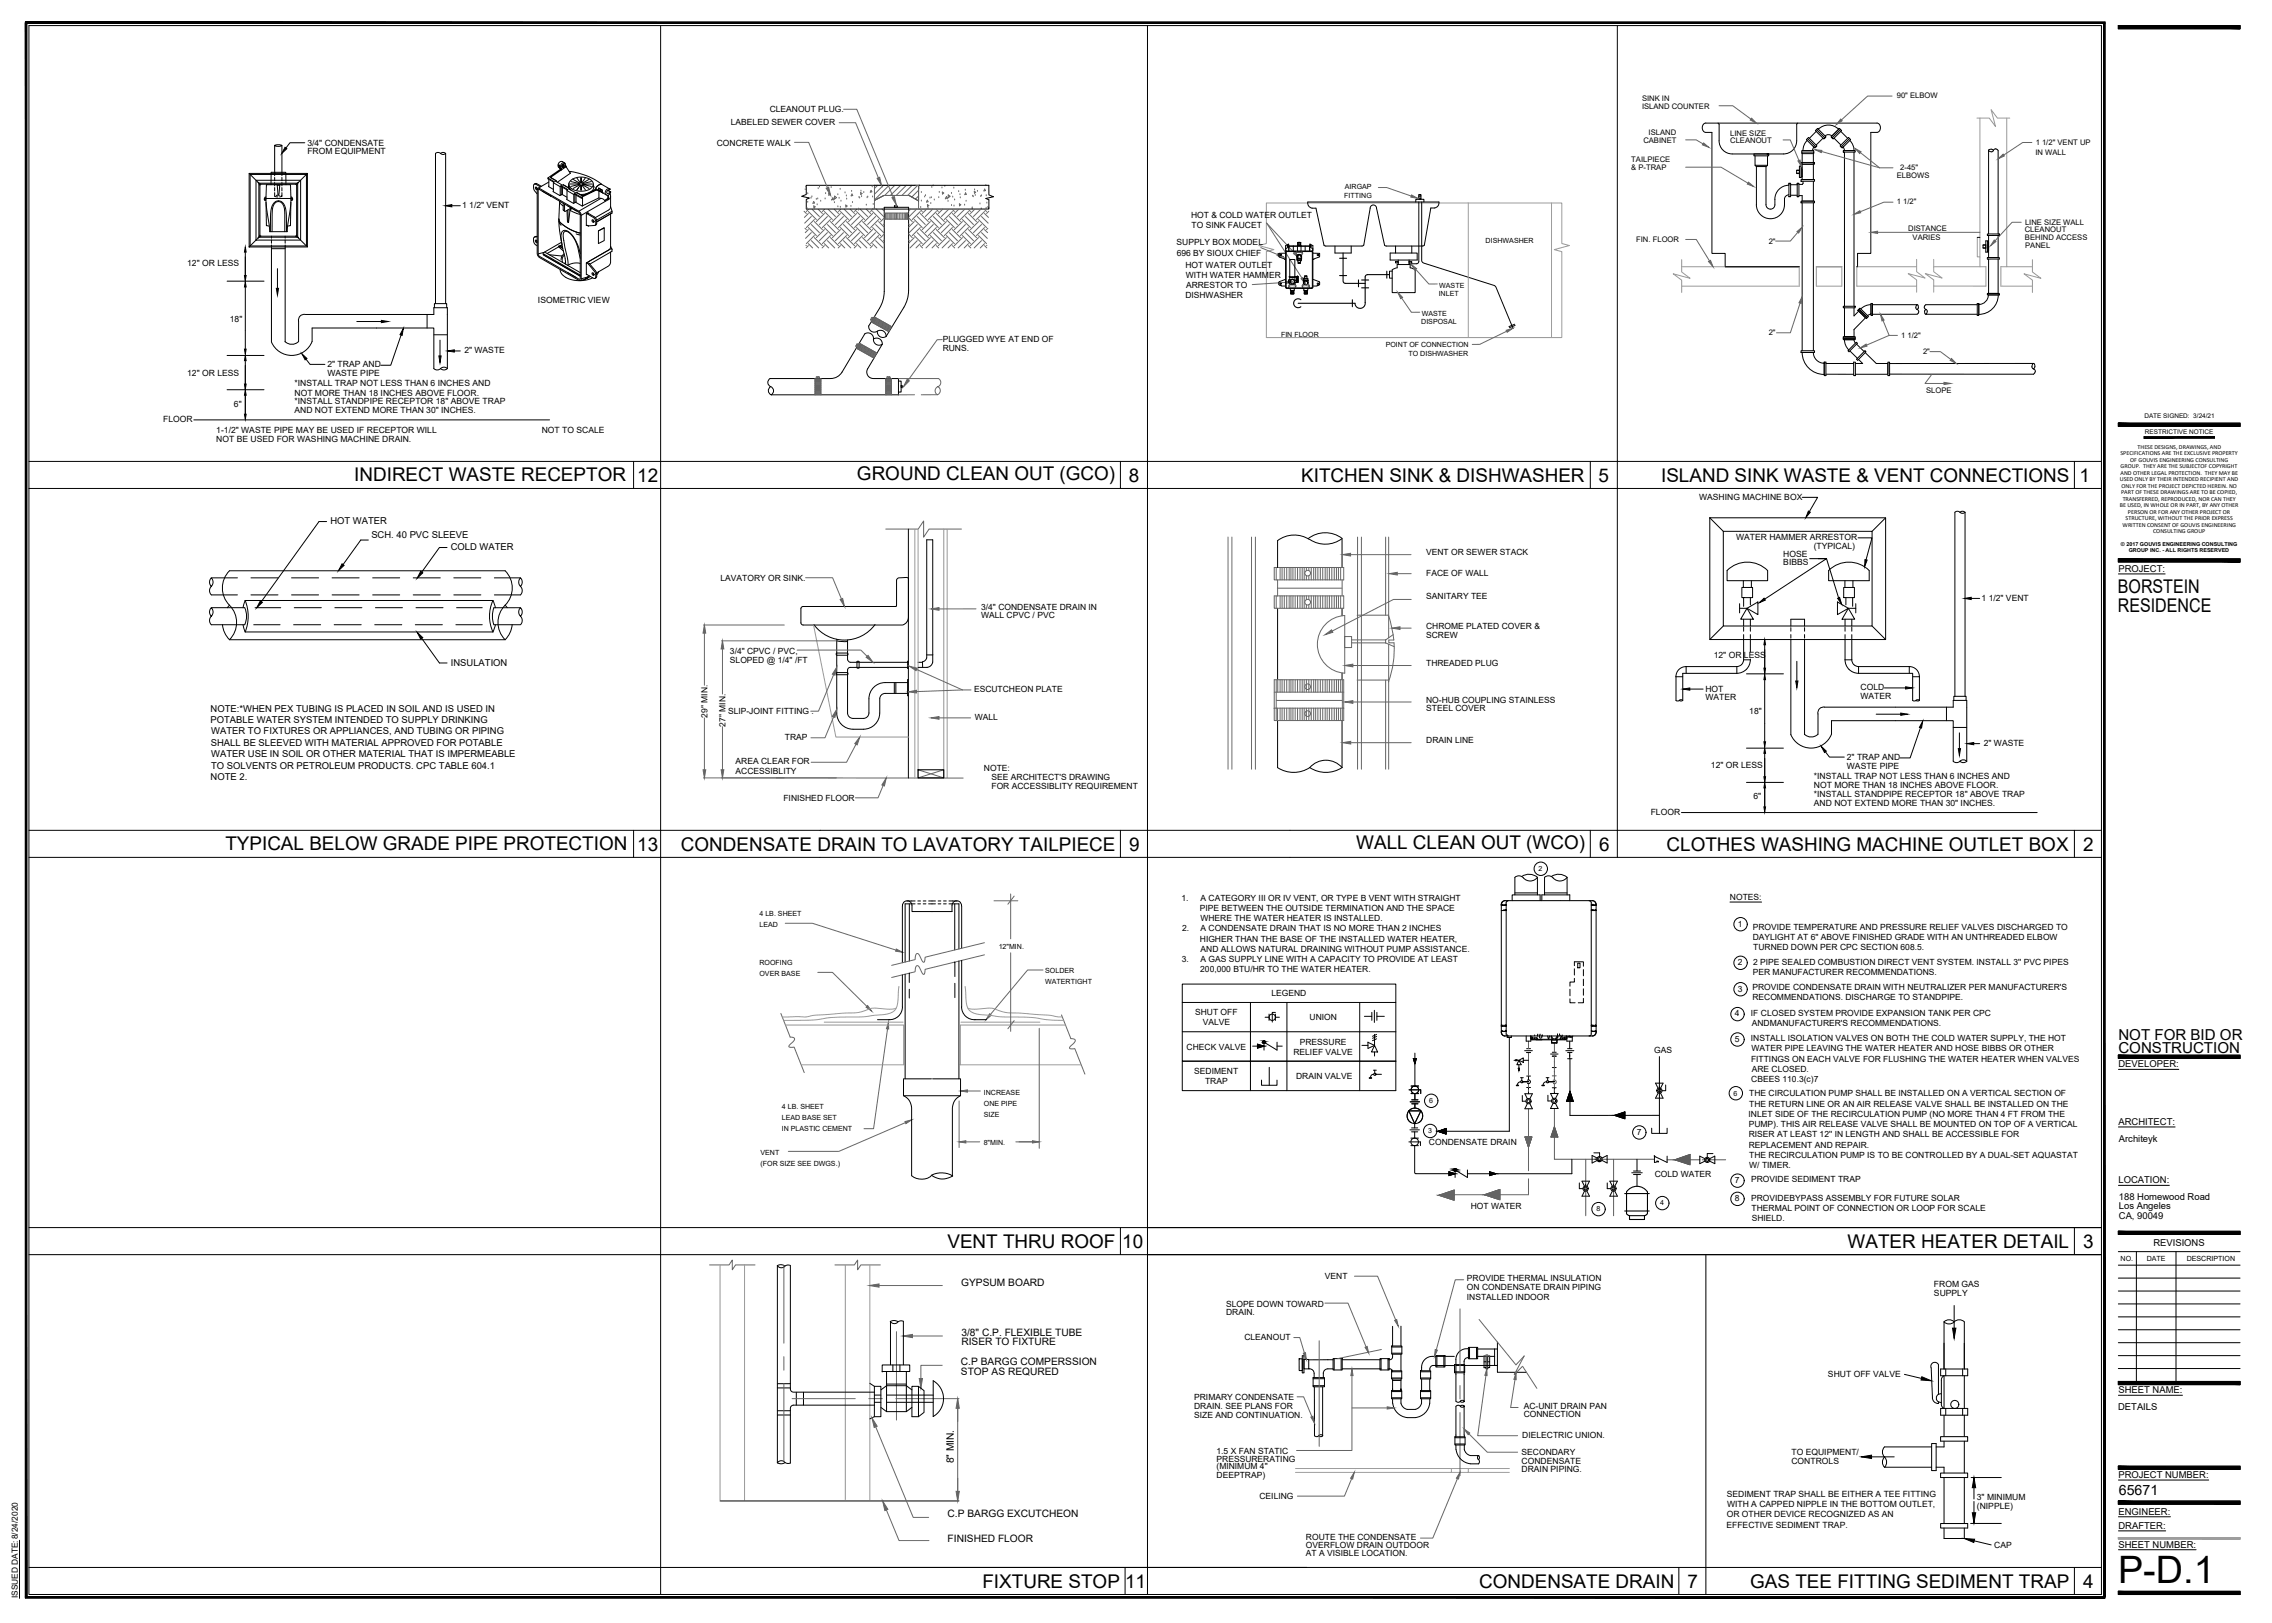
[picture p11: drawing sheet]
<svg xmlns="http://www.w3.org/2000/svg" width="1067mm" height="762mm" viewBox="0 0 1067 762" stroke-linecap="round" stroke-linejoin="round" font-family="sans-serif">
<defs><g id="words">
<text font-size="17.7" x="995" y="743">P-D.1</text>
<g font-size="8.9">
<text x="166" y="226">INDIRECT WASTE RECEPTOR</text>
<text x="299" y="226">12</text>
<text x="402" y="225">GROUND CLEAN OUT (GCO)</text>
<text x="530" y="226">8</text>
<text x="611" y="226">KITCHEN SINK &amp; DISHWASHER</text>
<text x="751" y="226">5</text>
<text x="780" y="226">ISLAND SINK WASTE &amp; VENT CONNECTIONS</text>
<text x="976" y="226">1</text>
<text x="994" y="278">BORSTEIN</text>
<text x="994" y="287">RESIDENCE</text>
<text x="106" y="399">TYPICAL BELOW GRADE PIPE PROTECTION</text>
<text x="299" y="399">13</text>
<text x="320" y="399">CONDENSATE DRAIN TO LAVATORY TAILPIECE</text>
<text x="530" y="399">9</text>
<text x="637" y="398">WALL CLEAN OUT (WCO)</text>
<text x="751" y="399">6</text>
<text x="783" y="399">CLOTHES WASHING MACHINE OUTLET BOX</text>
<text x="978" y="399">2</text>
<text x="445" y="586">VENT THRU ROOF</text>
<text x="527" y="586">10</text>
<text x="868" y="586">WATER HEATER DETAIL</text>
<text x="978" y="586">3</text>
<text x="461" y="745">FIXTURE STOP</text>
<text x="528" y="745">11</text>
<text x="695" y="745">CONDENSATE DRAIN</text>
<text x="792" y="745">7</text>
<text x="822" y="745">GAS TEE FITTING SEDIMENT TRAP</text>
<text x="978" y="745">4</text>
</g>
<g font-size="7.1">
<text x="995" y="488">NOT FOR BID OR</text>
<text x="995" y="494">CONSTRUCTION</text>
</g>
<text font-size="6.7" x="995" y="702">65671</text>
<g font-size="4.8">
<text x="451" y="604">GYPSUM BOARD</text>
<text x="451" y="627">3/8&quot; C.P. FLEXIBLE TUBE</text>
<text x="451" y="632">RISER TO FIXTURE</text>
<text x="451" y="641">C.P BARGG COMPERSSION</text>
<text x="451" y="646">STOP AS REQURED</text>
<text x="448" y="687" transform="rotate(-90 448 687)">8&quot; MIN.</text>
<text x="445" y="712">C.P BARGG EXCUTCHEON</text>
<text x="445" y="724">FINISHED FLOOR</text>
</g>
<g font-size="4.4">
<text x="155" y="246">HOT WATER</text>
<text x="174" y="253">SCH. 40 PVC SLEEVE</text>
<text x="212" y="258">COLD WATER</text>
<text x="995" y="269">PROJECT:</text>
<text x="212" y="313">INSULATION</text>
<text x="99" y="334">NOTE:*WHEN PEX TUBING IS PLACED IN SOIL AND IS USED IN</text>
<text x="99" y="339">POTABLE WATER SYSTEM INTENDED TO SUPPLY DRINKING</text>
<text x="99" y="345">WATER TO FIXTURES OR APPLIANCES, AND TUBING OR PIPING</text>
<text x="99" y="350">SHALL BE SLEEVED WITH MATERIAL APPROVED FOR POTABLE</text>
<text x="99" y="356">WATER USE IN SOIL OR OTHER MATERIAL THAT IS IMPERMEABLE</text>
<text x="99" y="361">TO SOLVENTS OR PETROLEUM PRODUCTS. CPC TABLE 604.1</text>
<text x="99" y="366">NOTE 2.</text>
<text x="995" y="501">DEVELOPER:</text>
<text x="995" y="528">ARCHITECT:</text>
<text x="995" y="536">Architeyk</text>
<text x="995" y="556">LOCATION:</text>
<text x="995" y="563">188 Homewood Road</text>
<text x="995" y="568">Los Angeles</text>
<text x="995" y="572">CA, 90049</text>
<text x="1011" y="585">REVISIONS</text>
<text x="995" y="654">SHEET NAME:</text>
<text x="995" y="662">DETAILS</text>
<text x="995" y="694">PROJECT NUMBER:</text>
<text x="995" y="711">ENGINEER:</text>
<text x="995" y="718">DRAFTER:</text>
<text x="995" y="727">SHEET NUMBER:</text>
</g>
<g font-size="4">
<text x="361" y="53">CLEANOUT PLUG.</text>
<text x="343" y="59">LABELED SEWER COVER</text>
<text x="144" y="68">3/4&quot; CONDENSATE</text>
<text x="337" y="68">CONCRETE WALK</text>
<text x="144" y="72">FROM EQUIPMENT</text>
<text x="217" y="98">1 1/2&quot; VENT</text>
<text x="559" y="102">HOT &amp; COLD WATER OUTLET</text>
<text x="559" y="107">TO SINK FAUCET</text>
<text x="552" y="115">SUPPLY BOX MODEL</text>
<text x="88" y="125">12&quot; OR LESS</text>
<text x="553" y="120">696 BY SIOUX CHIEF</text>
<text x="557" y="126">HOT WATER OUTLET</text>
<text x="557" y="130">WITH WATER HAMMER</text>
<text x="557" y="135">ARRESTOR TO</text>
<text x="253" y="142">ISOMETRIC VIEW</text>
<text x="557" y="140">DISHWASHER</text>
<text x="108" y="151">18&quot;</text>
<text x="443" y="161">PLUGGED WYE AT END OF</text>
<text x="218" y="166">2&quot; WASTE</text>
<text x="443" y="165">RUNS.</text>
<text x="154" y="173">2&quot; TRAP AND</text>
<text x="88" y="176">12&quot; OR LESS</text>
<text x="154" y="177">WASTE PIPE</text>
<text x="138" y="181">*INSTALL TRAP NOT LESS THAN 6 INCHES AND</text>
<text x="138" y="186">NOT MORE THAN 18 INCHES ABOVE FLOOR.</text>
<text x="110" y="191">6&quot;</text>
<text x="138" y="190">*INSTALL STANDPIPE RECEPTOR 18&quot; ABOVE TRAP</text>
<text x="138" y="194">AND NOT EXTEND MORE THAN 30&quot; INCHES.</text>
<text x="77" y="198">FLOOR</text>
<text x="102" y="203">1-1/2&quot; WASTE PIPE MAY BE USED IF RECEPTOR WILL</text>
<text x="254" y="203">NOT TO SCALE</text>
<text x="102" y="208">NOT BE USED FOR WASHING MACHINE DRAIN.</text>
<text x="798" y="235">WASHING MACHINE BOX</text>
<text x="815" y="254">WATER HAMMER ARRESTOR</text>
<text x="852" y="258">(TYPICAL)</text>
<text x="670" y="260">VENT OR SEWER STACK</text>
<text x="837" y="261">HOSE</text>
<text x="837" y="265">BIBBS</text>
<text x="338" y="273">LAVATORY OR SINK.</text>
<text x="670" y="270">FACE OF WALL</text>
<text x="670" y="281">SANITARY TEE</text>
<text x="930" y="282">1 1/2&quot; VENT</text>
<text x="461" y="286">3/4&quot; CONDENSATE DRAIN IN</text>
<text x="461" y="290">WALL CPVC / PVC</text>
<text x="670" y="295">CHROME PLATED COVER &amp;</text>
<text x="670" y="300">SCREW</text>
<text x="343" y="307">3/4&quot; CPVC / PVC,</text>
<text x="343" y="311">SLOPED @ 1/4&quot; /FT</text>
<text x="805" y="309">12&quot; OR LESS</text>
<text x="670" y="313">THREADED PLUG</text>
<text x="457" y="325">ESCUTCHEON PLATE</text>
<text x="670" y="330">NO-HUB COUPLING STAINLESS</text>
<text x="801" y="325">HOT</text>
<text x="801" y="329">WATER</text>
<text x="874" y="324">COLD</text>
<text x="874" y="328">WATER</text>
<text x="342" y="335">SLIP-JOINT FITTING .</text>
<text x="670" y="334">STEEL COVER</text>
<text x="821" y="335">18&quot;</text>
<text x="332" y="337" transform="rotate(-90 332 337)">29&quot; MIN.</text>
<text x="341" y="341" transform="rotate(-90 341 341)">27&quot; MIN.</text>
<text x="458" y="338">WALL</text>
<text x="369" y="347">TRAP</text>
<text x="670" y="349">DRAIN LINE</text>
<text x="931" y="350">2&quot; WASTE</text>
<text x="345" y="359">AREA CLEAR FOR</text>
<text x="867" y="357">2&quot; TRAP AND</text>
<text x="345" y="363">ACCESSIBLITY</text>
<text x="462" y="362">NOTE:</text>
<text x="803" y="361">12&quot; OR LESS</text>
<text x="852" y="366">*INSTALL TRAP NOT LESS THAN 6 INCHES AND</text>
<text x="867" y="361">WASTE PIPE</text>
<text x="466" y="366">SEE ARCHITECT'S DRAWING</text>
<text x="466" y="370">FOR ACCESSIBLITY REQUIREMENT</text>
<text x="852" y="370">NOT MORE THAN 18 INCHES ABOVE FLOOR.</text>
<text x="368" y="376">FINISHED FLOOR</text>
<text x="823" y="375">6&quot;</text>
<text x="852" y="374">*INSTALL STANDPIPE RECEPTOR 18&quot; ABOVE TRAP</text>
<text x="775" y="382">FLOOR</text>
<text x="852" y="378">AND NOT EXTEND MORE THAN 30&quot; INCHES.</text>
<text x="555" y="423">1.</text>
<text x="564" y="423">A CATEGORY III OR IV VENT, OR TYPE B VENT WITH STRAIGHT</text>
<text x="812" y="423">NOTES:</text>
<text x="563" y="428">PIPE BETWEEN THE OUTSIDE TERMINATION AND THE SPACE</text>
<text x="555" y="437">2.</text>
<text x="564" y="432">WHERE THE WATER HEATER IS INSTALLED.</text>
<text x="564" y="437">A CONDENSATE DRAIN THAT IS NO MORE THAN 2 INCHES</text>
<text x="816" y="435">1</text>
<text x="823" y="437">PROVIDE TEMPERATURE AND PRESSURE RELIEF VALVES DISCHARGED TO</text>
<text x="563" y="442">HIGHER THAN THE BASE OF THE INSTALLED WATER HEATER,</text>
<text x="823" y="441">DAYLIGHT AT 6&quot; ABOVE FINISHED GRADE WITH AN UNTHREADED ELBOW</text>
<text x="564" y="447">AND ALLOWS NATURAL DRAINING WITHOUT PUMP ASSISTANCE.</text>
<text x="823" y="446">TURNED DOWN PER CPC SECTION 608.5.</text>
<text x="555" y="452">3.</text>
<text x="564" y="452">A GAS SUPPLY LINE WITH A CAPACITY TO PROVIDE AT LEAST</text>
<text x="816" y="453">2</text>
<text x="823" y="453">2 PIPE SEALED COMBUSTION DIRECT VENT SYSTEM. INSTALL 3'' PVC PIPES</text>
<text x="564" y="456">200,000 BTU/HR TO THE WATER HEATER.</text>
<text x="823" y="458">PER MANUFACTURER RECOMMENDATIONS.</text>
<text x="597" y="468">LEGEND</text>
<text x="816" y="466">3</text>
<text x="823" y="465">PROVIDE CONDENSATE DRAIN WITH NEUTRALIZER PER MANUFACTURER'S</text>
<text x="823" y="470">RECOMMENDATIONS. DISCHARGE TO STANDPIPE.</text>
<text x="561" y="477">SHUT OFF</text>
<text x="615" y="479">UNION</text>
<text x="815" y="477">4</text>
<text x="822" y="477">IF CLOSED SYSTEM PROVIDE EXPANSION TANK PER CPC</text>
<text x="565" y="481">VALVE</text>
<text x="823" y="482">ANDMANUFACTURER'S RECOMMENDATIONS.</text>
<text x="610" y="490">PRESSURE</text>
<text x="815" y="489">5</text>
<text x="822" y="489">INSTALL ISOLATION VALVES ON BOTH THE COLD WATER SUPPLY, THE HOT</text>
<text x="557" y="493">CHECK VALVE</text>
<text x="607" y="495">RELIEF VALVE</text>
<text x="777" y="494">GAS</text>
<text x="822" y="494">WATER PIPE LEAVING THE WATER HEATER AND HOSE BIBBS OR OTHER</text>
<text x="822" y="498">FITTINGS ON EACH VALVE FOR FLUSHING THE WATER HEATER WHEN VALVES</text>
<text x="823" y="503">ARE CLOSED.</text>
<text x="561" y="504">SEDIMENT</text>
<text x="566" y="509">TRAP</text>
<text x="609" y="507">DRAIN VALVE</text>
<text x="822" y="508">CBEES 110.3(c)7</text>
<text x="821" y="515">THE CIRCULATION PUMP SHALL BE INSTALLED ON A VERTICAL SECTION OF</text>
<text x="821" y="520">THE RETURN LINE OR AN AIR RELEASE VALVE SHALL BE INSTALLED ON THE</text>
<text x="821" y="524">INLET SIDE OF THE RECIRCULATION PUMP (NO MORE THAN 4 FT FROM THE</text>
<text x="769" y="533">7</text>
<text x="821" y="529">PUMP). THIS AIR RELEASE VALVE SHALL BE MOUNTED ON TOP OF A VERTICAL</text>
<text x="671" y="538">CONDENSATE DRAIN</text>
<text x="821" y="534">RISER AT LEAST 12'' IN LENGTH AND SHALL BE ACCESSIBLE FOR</text>
<text x="821" y="539">REPLACEMENT AND REPAIR.</text>
<text x="821" y="544">THE RECIRCULATION PUMP IS TO BE CONTROLLED BY A DUAL-SET AQUASTAT</text>
<text x="821" y="548">W/ TIMER.</text>
<text x="777" y="553">COLD WATER</text>
<text x="815" y="555">7</text>
<text x="822" y="555">PROVIDE SEDIMENT TRAP</text>
<text x="815" y="564">8</text>
<text x="822" y="564">PROVIDEBYPASS ASSEMBLY FOR FUTURE SOLAR</text>
<text x="691" y="568">HOT WATER</text>
<text x="822" y="568">THERMAL POINT OF CONNECTION OR LOOP FOR SCALE</text>
<text x="823" y="573">SHIELD.</text>
<text x="622" y="601">VENT</text>
<text x="689" y="602">PROVIDE THERMAL INSULATION</text>
<text x="689" y="606">ON CONDENSATE DRAIN PIPING</text>
<text x="908" y="604">FROM GAS</text>
<text x="689" y="610">INSTALLED INDOOR</text>
<text x="908" y="608">SUPPLY</text>
<text x="576" y="614">SLOPE DOWN TOWARD</text>
<text x="576" y="617">DRAIN.</text>
<text x="584" y="629">CLEANOUT</text>
<text x="858" y="647">SHUT OFF VALVE</text>
<text x="561" y="657">PRIMARY CONDENSATE</text>
<text x="561" y="661">DRAIN. SEE PLANS FOR</text>
<text x="561" y="666">SIZE AND CONTINUATION.</text>
<text x="715" y="661">AC-UNIT DRAIN PAN</text>
<text x="715" y="665">CONNECTION</text>
<text x="715" y="675">DIELECTRIC UNION.</text>
<text x="571" y="682">1.5 X FAN STATIC</text>
<text x="714" y="683">SECONDARY</text>
<text x="841" y="683">TO EQUIPMENT/</text>
<text x="571" y="686">PRESSURERATING</text>
<text x="571" y="690">(MINIMUM 4&quot;</text>
<text x="714" y="687">CONDENSATE</text>
<text x="841" y="687">CONTROLS</text>
<text x="571" y="694">DEEPTRAP)</text>
<text x="714" y="691">DRAIN PIPING.</text>
<text x="591" y="704">CEILING</text>
<text x="811" y="703">SEDIMENT TRAP SHALL BE EITHER A TEE FITTING</text>
<text x="811" y="708">WITH A CAPPED NIPPLE IN THE BOTTOM OUTLET,</text>
<text x="928" y="704">3&quot; MINIMUM</text>
<text x="811" y="712">OR OTHER DEVICE RECOGNIZED AS AN</text>
<text x="928" y="709">(NIPPLE)</text>
<text x="811" y="717">EFFECTIVE SEDIMENT TRAP.</text>
<text x="613" y="723">ROUTE THE CONDENSATE</text>
<text x="613" y="727">OVERFLOW DRAIN OUTDOOR</text>
<text x="613" y="731">AT A VISIBLE LOCATION.</text>
<text x="936" y="727">CAP</text>
</g>
<text font-size="3.9" x="8" y="750" transform="rotate(-90 8 750)">ISSUED DATE:8/24/2020</text>
<g font-size="3.6">
<text x="771" y="47">SINK IN</text>
<text x="891" y="46">90&quot; ELBOW</text>
<text x="771" y="51">ISLAND COUNTER</text>
<text x="774" y="64">ISLAND</text>
<text x="812" y="64">LINE SIZE</text>
<text x="772" y="67">CABINET</text>
<text x="812" y="67">CLEANOUT</text>
<text x="956" y="68">1 1/2&quot; VENT UP</text>
<text x="766" y="76">TAILPIECE</text>
<text x="956" y="73">IN WALL</text>
<text x="766" y="80">&amp; P-TRAP</text>
<text x="891" y="83">ELBOWS</text>
<text x="892" y="80">2-45&quot;</text>
<text x="891" y="96">1 1/2&quot;</text>
<text x="951" y="105">LINE SIZE WALL</text>
<text x="768" y="114">FIN. FLOOR</text>
<text x="896" y="108">DISTANCE</text>
<text x="898" y="113">VARIES</text>
<text x="951" y="109">CLEANOUT</text>
<text x="951" y="113">BEHIND ACCESS</text>
<text x="830" y="114">2&quot;</text>
<text x="951" y="117">PANEL</text>
<text x="830" y="157">2&quot;</text>
<text x="893" y="159">1 1/2&quot;</text>
<text x="903" y="166">2&quot;</text>
<text x="904" y="184">SLOPE</text>
</g>
<g font-size="3.3">
<text x="631" y="89">AIRGAP</text>
<text x="631" y="93">FITTING</text>
<text x="698" y="114">DISHWASHER</text>
<text x="676" y="135">WASTE</text>
<text x="676" y="139">INLET</text>
<text x="668" y="148">WASTE</text>
<text x="667" y="152">DISPOSAL</text>
<text x="601" y="158">FIN FLOOR</text>
<text x="651" y="163">POINT OF CONNECTION</text>
<text x="661" y="167">TO DISHWASHER</text>
<text x="722" y="409">2</text>
<text x="357" y="430">4 LB. SHEET</text>
<text x="357" y="435">LEAD</text>
<text x="469" y="446">12&quot;MIN.</text>
<text x="357" y="453">ROOFING</text>
<text x="357" y="458">OVER BASE</text>
<text x="491" y="457">SOLDER</text>
<text x="491" y="462">WATERTIGHT</text>
<text x="462" y="514">INCREASE</text>
<text x="814" y="514">6</text>
<text x="367" y="521">4 LB. SHEET</text>
<text x="462" y="519">ONE PIPE</text>
<text x="671" y="518">6</text>
<text x="367" y="526">LEAD BASE SET</text>
<text x="462" y="524">SIZE</text>
<text x="367" y="531">IN PLASTIC CEMENT</text>
<text x="671" y="532">3</text>
<text x="462" y="538">8&quot;MIN.</text>
<text x="357" y="542">VENT</text>
<text x="357" y="547">(FOR SIZE SEE DWGS.)</text>
<text x="750" y="569">8</text>
<text x="779" y="566">4</text>
<text x="996" y="592">NO.</text>
<text x="1008" y="592">DATE</text>
<text x="1027" y="592">DESCRIPTION</text>
</g>
<g font-size="3">
<text x="1007" y="196">DATE SIGNED: 3/24/21</text>
<text x="1007" y="204">RESTRICTIVE NOTICE</text>
</g>
<g font-size="2.9">
<text x="996" y="214">SPECIFICATIONS ARE THE EXCLUSIVE PROPERTY</text>
<text x="1004" y="211">THESE DESIGNS, DRAWINGS, AND</text>
<text x="996" y="220">GROUP. THEY ARE THE SUBJECTOF COPYRIGHT</text>
<text x="1000" y="217">OF GOUVIS ENGINEERING CONSULTING</text>
<text x="995" y="226">USED ONLY BY THEIR INTENDED RECIPIENT AND</text>
<text x="996" y="223">AND OTHER LEGAL PROTECTION. THEY MAY BE</text>
<text x="996" y="232">PART OF THESE DRAWINGS ARE TO BE COPIED,</text>
<text x="996" y="229">ONLY FOR THE PROJECT DEPICTED HEREIN. NO</text>
<text x="995" y="238">BE USED, IN WHOLE OR IN PART, BY ANY OTHER</text>
<text x="997" y="235">TRANSFERRED, REPRODUCED, NOR CAN THEY</text>
<text x="998" y="244">STRUCTURE, WITHOUT THE PRIOR EXPRESS</text>
<text x="999" y="241">PERSON OR FOR ANY OTHER PROJECT OR</text>
<text x="997" y="247">WRITTEN CONSENT OF GOUVIS ENGINEERING</text>
<text x="1011" y="250">CONSULTING GROUP</text>
</g>
<g font-size="2.5">
<text x="996" y="256">© 2017 GOUVIS ENGINEERING CONSULTING</text>
<text x="1000" y="259">GROUP INC. - ALL RIGHTS RESERVED</text>
</g>
</g></defs>
<!-- layer: Color-103 -->
<path d="M736 497h2M737 489v3M737 494v3M737 497v27h42M779 496v28M592 507v3h8v-3M596 501v9M776 530v2h3M779 524v8h4v-2" fill="none" stroke="#000" stroke-width=".47"/>
<!-- layer: Color-7 -->
<g fill="none" stroke="#000" stroke-width=".47">
<path d="M705 425h.1M705 425h2M705 425h2v2h-2h2M705 423h1h42l1 1v61v1h-43h-1v-62zM706 425h.1M706 427h.1M707 425h.1M707 427h.1M707 423l-2 1v1M707 427v55M708 423l-1 2M708 423h.1"/>
<path d="M746 423h1M747 423v2M747 423h.1M747 425h.1M747 427h.1M747 427v55M747 425h2M747 427h2M747 423l2 1v1M748 425h.1M748 427h.1M749 425h.1"/>
<path d="M749 427h.1M749 425h-2v2h2M739 459v2h-2v2M739 453v-1h4v2M739 455v3M741 452h1v2h-1zM743 455v3M743 460v3M594 478h2M596 476v3M599 475h-2v5M599 476v3"/>
<path d="M599 478h2M641 477h3M644 475v4M645 474v6M647 475v4M647 477h3M737 469v2h3M737 464v4M743 469v2h-2M743 464v3M588 491h6M590 490l4 1-4 1z"/>
<path d="M593 489l1 1zM593 489h1M593 489h1zM593 490h1zM594 489h-1h1h-1h1M594 489l-1 1h1h-1M600 489v4l-6-4v4M600 491h2M639 491h3M642 489v3l3-1M642 489l3 2M645 491l2 3h-3z"/>
<path d="M645 486v5M645 494v2M646 487l-2 1M646 488l-2 1M646 486l-2 1M664 497h1l-1 2zM664 494v16M665 497h-1v2M705 482h.1M705 482h2v2h-2M705 484v2h2M705 482h2"/>
<path d="M705 484h2M705 484h.1M706 482h.1M706 484h.1M707 482h.1M707 484h.1M707 484l1 2M708 486h.1M708 486v1M708 487h.1M708 487h2zM709 487v44h-30"/>
<path d="M710 486v1M711 498h2l1 2h-2l1-2M712 497v1M713 498l2-1v2zM713 500v2M715 498h3M716 493h4M717 486v3h2v-3M717 494h2M717 492h2M719 488h10M719 487v1"/>
<path d="M719 487h1v1zM719 488h.1M720 487h2v1h-1zM721 486h.1M721 488h3M722 486h.1M723 486v1h1v-1M724 486h.1M727 486v2l1-2M728 495h4M728 487h.1M729 486l-1 1"/>
<path d="M729 487l1 1 1-1M729 488v2h2M729 496h2M729 494h2M729 488h.1M731 488h.1M731 488h4M731 488v2M731 488h-2v2h2M731 486v2h-1h-1l-1-1M731 485l1 2h-1M732 485l1 1"/>
<path d="M733 487h1v1h-1zM733 486h1M734 486h.1M734 487h1zM735 488h.1M735 493h4M735 487h.1M735 486v1M735 487v1M736 486v3h2v-2M736 486v1h1v-1M736 487l-1 1h-4"/>
<path d="M736 494h2M736 492h2M737 486l1 1M737 487h.1M737 487h1M737 495v1M737 486l1 1v-1M738 487h.1M747 486h-1M747 486h.1M747 482h.1M747 484h.1"/>
<path d="M747 484v2M747 482h2M747 484h2M748 482h.1M748 484h.1M749 482h.1M749 484h.1M749 482h-2v2h2M749 484v2h-2M643 506h1M645 502h1M645 504l-1 1v1"/>
<path d="M645 502v2M646 504v1h-1v-1h4M662 512h5v1M662 517h5M663 513h3M663 510h3M663 516h3M663 518h3M664 513v3M664 518v2M712 509h1M712 510h1"/>
<path d="M713 502v1zM714 506h1M714 508h-1l-1 1M714 508h4h-4zM715 506v1M715 514v3h1M717 518l-1 3h4l-2-3M717 516l-1-2h4l-2 2M724 509h1M724 510h1M726 506h1M726 508h-1v1"/>
<path d="M726 507l4 1h-4zM727 506v1M727 514v3h2M729 518l-1 2h4l-2-2M729 516l-1-3h4l-2 3M779 513l-2 3h4l-1-3M779 511l-2-2h4l-1 2M779 510h.1M782 509v3h-2M662 522h5l-3 6zM662 536h5v2M662 530h4"/>
<path d="M662 538h4M662 534h4M663 527a4 4 0 0 1-1-5 4 4 0 0 1 5 0 4 4 0 0 1-1 5M663 531h3M663 530h3M664 527l-2-5h5l-3 5M664 538v13h16M664 528v2M664 531v3M675 531l4-1-4 1 4 1v-2v2zM675 531l4-1v2zM680 550l3 1h-3z"/>
<path d="M680 551h3l-3 1zM680 550l3 1-3 1M683 549l1 1zM683 549h1zM683 550h1zM683 550h.1M683 549h.1M689 549v4l-6-4v4M699 550l3 1h-3zM699 551h3l-3 1zM699 550l3 1-3 1M738 544v7h-49"/>
<path d="M742 555v3h1M744 558l1-1v1l-1 1zM744 559l-1 3h3l-1-3M744 557l-1-2h3l-1 2M745 556v1M748 541h3v2M749 544h1M750 544l-2-1v3l2-1M751 544h1l-1 1h-1zM752 544l3-1v3l-3-1M755 555v3h1M757 559l-1 3h3l-1-3"/>
<path d="M757 557l-1-2h3l-1 2M757 557l1 1v1h-1zM758 556v1M777 543h.1M777 543v3h1v-1l1 1v-1M783 543v3l-6-3M801 544l-3-1v3l3-1M803 544l2-1v3l-2-1M804 542h-2v1"/>
<circle cx="597" cy="478" r="1.5"/>
<circle cx="664" cy="512" r="1.8"/>
<circle cx="718" cy="517" r="1.2"/>
<circle cx="718" cy="517" r=".7"/>
<circle cx="730" cy="517" r="1.3"/>
<circle cx="730" cy="517" r=".7"/>
<circle cx="779" cy="512" r="1.2"/>
<circle cx="779" cy="512" r=".7"/>
<circle cx="664" cy="536" r="1.8"/>
<circle cx="664" cy="524" r="4"/>
<circle cx="683" cy="549" r=".6"/>
<circle cx="745" cy="558" r="1.2"/>
<circle cx="751" cy="544" r="1.2"/>
<circle cx="758" cy="558" r="1.2"/>
<circle cx="802" cy="545" r="1.2"/>
<circle cx="802" cy="545" r=".7"/>
</g>
<!-- layer: Color-5 -->
<g fill="none" stroke="#5a5a5a" stroke-width=".47">
<path d="M730 490v4M730 496v11M729 505h2M729 507a1.1 1.1 0 0 1 2 1 1.1 1.1 0 0 1-2 1M730 509v2M730 512h.1M730 529l1 5h-3zM730 520v24h47M745 544v27M758 544v27M783 545h15M786 545l7-3v5z"/>
<path d="M799 545h11"/>
</g>
<!-- layer: Color-140 -->
<path d="M729 496h2M729 511h2M729 501h2M730 511v2" fill="none" stroke="#000" stroke-width=".47"/>
<!-- layer: Color-240 -->
<path d="M717 511h2M717 505h2M717 507h1l1 1-1 1h-1M718 505v2M718 511v3" fill="none" stroke="#000" stroke-width=".47"/>
<!-- layer: Color-1 -->
<path d="M718 489v3M718 494v11M718 509v2M718 512h.1M716 534h3l-1 5-2-5 2 5 1-5zM716 534h3l-1 5zM718 521v29M718 553v8h-35M676 561l7-2v4zM697 561l7-2v4z" fill="none" stroke="#666" stroke-width=".47"/>
<g fill="#666" stroke="#666" stroke-width=".47">
<path d="M716 534h3l-1 5z"/>
<path d="M676 561l7-2v2zM676 561l7 2v-2z"/>
<path d="M697 561l7-2v2zM697 561l7 2v-2z"/>
</g>
<!-- layer: Color-112 -->
<path d="M737 512l2 5h-3zM758 524l5-2v3z" fill="none" stroke="#000" stroke-width=".47"/>
<g fill="#000" stroke="#000" stroke-width=".47">
<path d="M737 512l2 5h-3z"/>
<path d="M758 524l5-2v2zM758 524l5 1v-1z"/>
</g>
<!-- layer: Color-5 -->
<g fill="#5a5a5a" stroke="#5a5a5a" stroke-width=".47">
<path d="M730 529l1 5h-3z"/>
<path d="M786 545l7-3v3zM786 545l7 2v-2z"/>
</g>
<!-- layer: Color-7 -->
<g fill="#000" stroke="#000" stroke-width=".47">
<path d="M590 490l4 1h-4zM590 491h4l-4 1zM593 489l1 1zM593 489h1zM593 490h1zM664 497h1l-1 2zM713 502v1zM680 550l3 1h-3zM680 551h3l-3 1zM683 549l1 1zM683 549h1zM683 550h1z"/>
<path d="M699 550l3 1h-3zM699 551h3l-3 1z"/>
<path d="M675 531l4-1v1zM675 531l4 1v-1z"/>
</g>
<!-- layer: PLUM-TEXT -->
<g fill="none" stroke="#000" stroke-width=".47">
<path d="M143 67h-7l-2 3M212 97h4M115 118v14M107 132h17M115 135v29M130 126v9M168 151h11M188 157l-5 14h-4M207 160v7M107 167h17M115 169v14M144 169l2 2h7"/>
<path d="M213 165h3M107 183h17M115 186v8M846 234h7l-3 6M872 253h7l-3 10M850 262h8l-29 19M858 262l5 19M926 281h4M820 316h17M829 303v13M829 319v29M844 310v10"/>
<path d="M793 324h7M881 335h11M885 323h10M820 351h17M829 354v13M857 353l2 2h7M902 342l-5 14h-5M920 344v7M927 349h3M820 367h17M829 370v9M812 424h15"/>
<path d="M918 613v15M894 645l8 2M874 684h15M926 694h14M927 694v10M925 715h15M927 705v10M927 723l8 2"/>
<circle cx="723" cy="408" r="3"/>
<circle cx="817" cy="434" r="3"/>
<circle cx="817" cy="452" r="3"/>
<circle cx="816" cy="476" r="3"/>
<circle cx="817" cy="464" r="3"/>
<circle cx="816" cy="488" r="3"/>
<circle cx="672" cy="517" r="3"/>
<circle cx="815" cy="513" r="3"/>
<circle cx="672" cy="531" r="3"/>
<circle cx="770" cy="532" r="3"/>
<circle cx="816" cy="554" r="3"/>
<circle cx="751" cy="568" r="3"/>
<circle cx="781" cy="565" r="3"/>
<circle cx="816" cy="563" r="3"/>
</g>
<!-- layer: PLUM-EQUIP -->
<path d="M711 419h11M715 412a6 6 0 0 1 7 0M725 419h11M728 412a6 6 0 0 1 8 0M736 412a5 5 0 0 1-8-1h-1l-2 1v8M736 412v8M710 423v-3h13v3M711 420v-8l2-1 2 1a4 4 0 0 0 7 0v8M724 423v-3h13v3" fill="none" stroke="#000" stroke-width=".47"/>
<!-- layer: PLUM-CW -->
<path d="M769 544v6M769 551v6" fill="none" stroke="#000" stroke-width=".47"/>
<!-- layer: PLUM-FIXTURE -->
<g fill="none" stroke="#000" stroke-width=".47">
<path d="M807 58h.1M807 58v8a6 6 0 0 0 6 6h24a6 6 0 0 0 7-6v-8M844 58h.1M824 73v5h6M824 78h1h4h1M825 78v18M829 78v18l1 2h1M830 72h-6v1h6v-1M830 73v5M845 80h-1v1h1M846 78h-1v5h1v-5v1v4M846 76h6v1h-6z"/>
<path d="M846 71h6M846 71h6v1h-6zM846 72v12h5v-12M846 77h5M849 66l-2 2v3M849 65l4 4M849 65l4 4-1 1-4-4zM852 69l-1 2M853 62l-3 3M853 61h-1l4 4 1-1-4-4v1l4 4M854 61a7 7 0 0 1 9 0M856 65l-3 3"/>
<path d="M861 65l3 3M863 61l-3 3-1-1-2 1M864 61h1l-4 4-1-1 4-4v1l-4 4M864 62l4 3M865 71h6h-6zM866 71v73M868 65l1 1-4 4-1-1zM868 65l-3 4M869 66l1 2 1 3h-5l-1-2M871 71v73M934 71l1-1 1 1M934 71v39"/>
<path d="M936 71h-1h-1M936 71l1-1 1 1v39M411 87v7l4-2h12l4 2v-7M420 97h1h-1zM429 87h35v5h2l-3 1 1 1v4h-85v-4l1-1-4-1 3-1v-4h51M643 98a1.5 1.5 0 0 1 2-2 1.5 1.5 0 0 1 1 2l4 17h1M643 98l-3 17M665 95v-1h4v1M666 91h1v3h-1zM666 92h1M666 93h1M825 96a7 7 0 0 0 6 7"/>
<path d="M840 91l-1 1-1 1a8 8 0 0 1-3 9l-4 1M840 87a7 7 0 0 0-7 9v2h-2M840 86h1v6h-1zM840 86v1M841 92h3M844 81h1M844 80h1M844 86h1v6h-1zM844 86v1h-3M846 94h6v1h-6zM846 84h6v1h-6zM846 95v70"/>
<path d="M847 85l-1 2h-1M851 85v9h-5v-2h-1M851 95v70M604 119h-4l1 2 3 1h-1M604 117l1-1v-1h-1v3M604 117v1M604 115h1l-1 1zM605 116h10M607 115v3M609 120v2M609 118h2M609 115h2"/>
<path d="M609 115h.1M609 114h2M609 114h.1M609 115h2v3M609 114v1M609 120h1M610 120h1v1h-1h-1zM611 114h.1M611 114v1M611 115h.1M611 115h-2v3M611 120v2"/>
<path d="M613 115v3M615 116v-1h1v3M615 116l1 1v1M615 116v2v-3h-10v3M615 115l1 1zM616 119h4l-1 2-3 1h1M622 116h18M622 115l-4-17-3-1-1-2h62l-1 2-3 1-3 17h-1M627 116v3h7v-3M651 116h17M653 119h12v3h-12zM655 116v3"/>
<path d="M663 116v3M928 111h2M931 116h1M931 115h1M932 115h-1v2h1M933 110h6v1h-6zM933 113h-1v5h1v-5l1 1v4h-1M938 111v10h-4v-10M604 135v-17h12v17M604 131l-4 2 1 1h3M604 135h12M605 131l1 3"/>
<path d="M605 135h1M605 135h3M605 130h3M606 131h.1M606 130h-1M606 130v1M606 131l-1 1M606 122h2v8h-2zM606 135v1M606 136h2M606 136v1h2M606 137v1"/>
<path d="M606 138h.1M606 138h1M606 137h.1M606 131h1l1 1-1 1h-1v-1zM606 131a1.1 1.1 0 0 1 2 1 1.1 1.1 0 0 1 0 1v-1l-1-1h-1v1zM607 130h.1M607 131h.1M607 137h-1M607 138h-1M607 138h.1M607 136v1M607 137v1"/>
<path d="M608 135v1h-2M608 130h.1M608 130v2M608 133h-2M608 131l1 1M608 130h-3M608 135h.1M609 132v1M609 132h.1M609 133h.1M609 133h-1v1M609 122h2"/>
<path d="M609 122h.1M609 130v2M609 130h.1M609 131h.1M609 122l1 2h1v-2M609 130v3M610 123h1M611 122h.1M611 121l-1-1h-1v1M611 121a1.1 1.1 0 0 0-2-1 1 1 0 0 0 0 1M612 135h3M612 135h.1"/>
<path d="M612 132v2M612 132h2M612 135v1M612 133l1-1h1v1a1 1 0 0 0-1-1 1 1 0 0 0 0 2M612 131h2M612 131v1M612 131v1h1h1v-1M612 136h2M612 136v1M612 137h2M612 138h2M612 137v1"/>
<path d="M612 131h.1M612 137h.1M612 138h.1M613 132h.1M613 132h1v1v1h-1l-1-1zM613 130h1M613 130l-1 1M614 130v1M614 137h.1M614 138h.1M614 131h.1M614 136v1"/>
<path d="M614 137v1M614 131v1M614 135v1h-2M614 132v2M615 135h.1M615 135h-1M616 131l4 2-1 1h-3M654 127v10h10v-10M654 127h-2v4h2M655 123h2h-2zM657 122v2h5v-2M657 124h-1v2l-2 1"/>
<path d="M662 123h1h-1zM662 124v2l2 1M872 125v-6h6v-57h3a2.3 2.3 0 0 0 2-2 2.3 2.3 0 0 0-2-2h-80a2.3 2.3 0 0 0-2 2 2.3 2.3 0 0 0 2 2h3v57h6v6h35h-35M933 138h6h-6zM933 121h6v1h-6zM934 122v16M938 122v16h-4M408 153a2.6 2.6 0 0 0 1 3 2.6 2.6 0 0 0 3 0M408 153l5-9 2-5v-42h12l-1 42-1 5-9 14M410 159a2.6 2.6 0 0 0 1 3 2.6 2.6 0 0 0 3 0M410 159a2.6 2.6 0 0 0-1-2 2.6 2.6 0 0 0-3 0l-11 18a6 6 0 0 1-5 3h-28a2.1 2.1 0 0 0 0 4M410 159a2.6 2.6 0 0 1 3 0 2.6 2.6 0 0 1 1 3"/>
<path d="M412 156a2.6 2.6 0 0 1 3-1 2.6 2.6 0 0 1 1 3M412 156a2.6 2.6 0 0 0 1 2 2.6 2.6 0 0 0 3 0M865 144h6v1h-6zM865 158h6v1h-6zM865 159h6h-6zM866 145v13h5v-3l5-6-3-3-2 2v-3M873 145l4 4-1 1-4-4zM873 145l4 4zM873 146l3 3M874 145l2-1 3-1v5h-2M879 142v6zM879 143h21"/>
<path d="M900 143v2M900 143h.1M900 143l1 1-1 1M900 145l1 1v1M901 147l-1 1h-21M904 145l1 1-1 2M904 148h24M904 145v1v2M928 143h-24v1v1M929 143a4 4 0 0 0 5-5h4a9 9 0 0 1-9 10zM929 142h-1v6h1v-6v1M414 162l-7 11a3 3 0 0 0 3 5h12v7h-60"/>
<path d="M422 179h1v5h-1M846 165h6h-6zM846 165h5a5 5 0 0 0 6 6v5a10 10 0 0 1-11-11zM857 170v6v-6v1M857 171h13M857 176h13M869 165l3 3M870 170h1v6h-1zM871 161v-2h-5l1 3 1 2M872 161l-4 4zM872 162l3 3M873 169l2 2h-4"/>
<path d="M876 165l-4 4zM876 166l5 5h5v5h-15M886 170h1v6h-1zM955 171v1v1M955 171h-1a1.6 1.6 0 0 0 1 2M955 171h-68M955 173l1 1-1 1M955 175v1h-68M362 182a2.1 2.1 0 0 1 1 1 2.1 2.1 0 0 1-1 2M362 182a2.1 2.1 0 0 0-1 2 2.1 2.1 0 0 0 1 1M423 181h1v1h-1zM427 248v117"/>
<path d="M615 253a13 13 0 0 0-15 1v12M630 253a13 13 0 0 0-16 0M630 253a13 13 0 0 1-15 0M630 253v13M422 271l-1 1v13M422 271l5 1M411 293a18 18 0 0 1-29 0M421 285h-44l-1 1v6l1 1h47M427 290l-1 2-2 1M600 286v33M630 286v3M393 316h5v1h-5z"/>
<path d="M393 307h5v1h-5zM393 301h5M393 300v35a8 8 0 0 0 7 7M398 300v10l1 1h28M402 313v-2l1-1v4h-1M427 313l-29 1v1v20l1 1 1 1M427 310v4M427 319v8M431 313h4M431 311h2M435 307h3M435 313l2-1 1-1v-58h-3v56l-2 2v2"/>
<path d="M630 316v3M401 337h4M420 321v4M421 321v4M426 326h-10h-2l-1 2v7a8 8 0 0 1-8 7h-4M426 320h-10a8 8 0 0 0-8 8v7l-1 2h-2M600 338v22a14 14 0 0 0 15 0M630 338v22M615 360a10 10 0 0 1 15 0M615 360a14 14 0 0 0 15 0M426 423h4M427 424v27"/>
<path d="M430 424h-5v28M431 424h1M431 423h1M433 424h2M433 423h2M436 424h3M436 423h3M440 424h2M440 423h2M443 424h1M443 423h1M446 424h4v22"/>
<path d="M446 423h3M448 424v22M451 425a2.2 2.2 0 0 0-2-2 2.2 2.2 0 0 0-2 2v3h-19v-3a2.2 2.2 0 0 0-2-2 2.2 2.2 0 0 0-2 2v27M452 425v20M424 458v15a6 6 0 0 1-7 6M425 457v49M427 457v4M448 452h.1M448 452v6M450 451v55M452 451v22M412 479h6"/>
<path d="M427 464v5M448 462v6M451 473a6 6 0 0 0 7 6M458 479h5M424 507v7a6 6 0 0 1 4 6M424 507h13M424 514h27M438 507h13M451 507v7a6 6 0 0 0-4 6M428 520v32a8 8 0 0 0 11-1h5l3 1a9 9 0 0 1-9 0M447 520v32M766 551h5"/>
<path d="M767 551h3M767 550h3M365 594h2h2M365 594v93M371 594h-2a2.3 2.3 0 0 1-4 0M371 594v59l2 1h38M418 620v21M422 621l-3-1h-1v1a2.9 2.9 0 0 0 4-1h2v21M610 638h1v6l-1-1zM611 637h1v8h-1zM612 638h3v5h-3zM626 638h4v5h-4z"/>
<path d="M626 638h-11M626 638v5M630 638v5M630 638h18M648 638h4v5h-4zM648 638v5M652 638v5M653 632h5v4h-5zM653 635h5M653 632h5M654 636v2h-2M654 623v9"/>
<path d="M658 623v9M658 636v8M674 636h4v6h-4zM675 636v6M678 636v6M683 637h-10a5 5 0 0 0-5 7M689 633l-3 1-2 3v21M689 637l-1 1-1 1v19M689 633h5v5h-5zM690 633v5M693 633v5M694 637h8"/>
<path d="M694 633h9M697 637v5h1v-5M697 639h1M699 637v6h-1v-1M699 639h.1M699 637v5M702 633v8M703 630v14h14M365 652h6M365 650h6M374 654v6M377 654v6"/>
<path d="M408 649l3 2v14l-3 1M411 651h3v14h-3M411 660h-39l-1 1v26M411 658h3M411 655h3M414 653l2-2h10l2 2M414 644h13v-3h-13v3M416 650h10M416 644v19M416 658h22M416 655h22M419 641v3"/>
<path d="M423 641v3M426 644v19M428 651h3v14h-3zM431 651l3 2v10l-3 2M438 648a10 10 0 0 1 0 17zM615 643l2 1v3M617 647h5v4h-5zM617 651h5M617 647h5M617 651v23l1 1 1-1M621 651v23M626 643h-4l-1 4"/>
<path d="M630 643h18M652 643h1l1 1M653 653h5v4h-5zM653 644h5v3h-5zM653 656h5M653 653h5M653 647h5M653 644h5M654 647v6v-1M654 644h.1M654 657v2M654 648h4"/>
<path d="M658 657v3l3 2h4l1-1 1-2v-2M658 647v6v-1M667 653h5v4h-5zM667 644h5v3h-5zM667 656h5M667 653h5M667 647h5M667 644h5M668 647v6M671 647v6M671 657a8 8 0 0 1-6 9h-4a8 8 0 0 1-7-7M683 641h-10l-1 1-1 2"/>
<path d="M683 641h5v4h-5zM683 644h5M684 641h19M686 658h-1h-1M686 658h2h-2zM365 664h6M365 662h6M428 661l-2 2h-10l-2-2M619 674h2h-1zM683 675h5v3h-5zM683 678h5M683 675h5"/>
<path d="M684 678v3M686 660h-1h-1v15M686 660h2l-2 1zM687 660v14M688 674v1M688 678v3M365 687a2.8 2.8 0 0 1 4 0h2M369 687h-2h-2M684 680a8 8 0 0 0 6 7h4M688 680v2l2 1h4M694 683l1 1-1 1zM694 685l1 1-1 1"/>
<path d="M338 705h112"/>
<circle cx="601" cy="120" r=".3"/>
<circle cx="619" cy="120" r=".3"/>
<circle cx="601" cy="133" r=".3"/>
<circle cx="619" cy="133" r=".3"/>
</g>
<path d="M431 361h12v4h-12zM763 560h1a5 5 0 0 1 5-3 5 5 0 0 1 5 3M763 569h1v1l1 1M764 560h10v9h-10zM765 571v2h7v-2M765 571h7M774 569l-1 1-1 1" fill="none" stroke="#000" stroke-width=".51"/>
<!-- layer: E-TXT1 -->
<path d="M555 471h100v-9h-100v36h100h-100v14h100v-41M587 471v41M604 471v41M638 471v41M555 484h100" fill="none" stroke="#000" stroke-width=".47"/>
<!-- layer: GEC_BORDER -->
<g fill="none" stroke="#000" stroke-width=".47">
<path d="M310 12v737M539 12v737M759 12v391M14 217h973M297 217v12M526 217v12M747 217v12M974 217v12M14 229h973M14 390h973M297 390v13M526 390v13"/>
<path d="M747 390v13M974 390v13M14 403h973M14 576h973M526 576v13M974 576v13M14 589h973M801 589v160M14 736h973M528 736v13M788 736v13M974 736v13"/>
</g>
<!-- layer: PLUM-FIXTURE -->
<g fill="none" stroke="#666" stroke-width=".47">
<path d="M378 99l1 1M378 89h.1M378 88h.1M379 98h.1M379 95h.1M379 91h.1M380 99l3 4M380 98l-1 1M381 93h.1M381 92h.1M381 98l4 4M382 95h.1"/>
<path d="M382 97h1l-1 1zM382 98h.1M383 94h.1M384 96h.1M384 93h.1M384 89h.1M384 98l2 2M385 88h.1M385 94h.1M387 99l4 4M387 98l-1 1M387 93h.1"/>
<path d="M388 91h.1M389 98l3 4M389 89h.1M389 91h1l-1 1zM390 88h.1M391 94h.1M391 93v1zM392 98l2 2M392 95h.1M392 92l1 1h-1zM393 91h.1M393 97h.1"/>
<path d="M394 93h.1M394 89h.1M395 97h.1M395 99l3 4M395 98l-1 1M395 94h.1M396 98l4 4M397 91h.1M397 96l1 1h-1zM397 92h.1M398 93h.1M399 98l2 2"/>
<path d="M400 97h.1M400 90h.1M400 91v1zM400 95h.1M402 99l4 4M402 98l-1 1M403 99h.1M403 98h.1M403 93h.1M404 93h.1M404 98l3 4M404 90l1 1h-1z"/>
<path d="M404 90h.1M405 92h.1M406 90h.1M407 98l2 2M407 96h.1M407 93h.1M407 99h.1M409 89v1zM410 88h.1M410 98h.1M410 92h.1M410 99l3 4"/>
<path d="M410 98l-1 1M410 96h.1M411 87h20v7l-4-2h-12l-4 2zM411 94v4M411 98h.1M411 98l4 4M412 87l-1 1M414 98l1 1M415 87l-4 4M417 87l-6 7M420 87l-5 5M423 87l-5 5"/>
<path d="M426 87l-5 5M428 98l-1 1M428 87l-5 5M430 98l-3 4M431 87l-5 5M431 89l-3 3M431 92l-1 1M431 94v4M431 88h.1M432 87h.1M432 98l1 1M432 99l-4 4"/>
<path d="M432 97h.1M433 94h.1M433 90h.1M434 92h.1M435 92h.1M435 98l-2 2M435 94l1 1h-1zM435 96l1 1zM436 98h.1M437 93h.1M437 96h.1M438 88h.1"/>
<path d="M438 98l-4 4M438 87h.1M439 94h.1M439 98l2 1M440 99l-4 4M441 93h.1M441 90h.1M442 88h.1M442 90l1 1zM443 98l-2 2M444 87h.1M444 93h.1"/>
<path d="M444 92l1 1h-1zM445 93h.1M445 95h.1M445 91l1 1-1 1zM445 98l-3 4M447 91h.1M447 97h.1M447 98l1 1M447 99l-4 4M447 93h.1M448 88h.1M448 97h.1"/>
<path d="M448 94h.1M450 98l-2 2M450 90h.1M450 96h1v1zM451 91h.1M451 93h.1M453 96h.1M453 98l-3 4M453 89h.1M453 91h1h-1zM454 95h.1M455 98l1 1"/>
<path d="M455 99l-4 4M456 98h.1M457 92h.1M457 90h1v1zM458 89h.1M458 98l-2 2M458 92h.1M459 90h.1M460 96h.1M460 98l-3 4M460 92h.1M461 98h.1"/>
<path d="M461 92h.1M462 98l1 1M462 99l-3 4M462 89h1l-1 1zM463 87h.1M463 98h.1M463 92h.1M463 95h.1M464 97h.1M464 98h.1M464 99l-1 1M378 107l1 1"/>
<path d="M378 115h1M380 114l2 2M380 107l3 4M380 100l-2 2M380 108l-2 1M380 115l-2 1M381 113l3 3M381 105l4 4M381 102l-3 3M381 109l-3 3M382 112l4 3M382 104l4 4"/>
<path d="M382 103l-3 4M382 111l-3 3M387 114l2 2M387 107l4 4M387 100l-4 4M387 108l-4 4M387 115l-1 1M389 113l3 3M389 105l3 4M389 102l-4 3M389 109l-4 4M390 112l4 3"/>
<path d="M390 104l4 4M390 103l-4 4M390 111l-4 3M395 114l2 2M395 107l3 4M395 100l-4 4M395 108l-4 4M395 115l-1 1M396 113l3 3M396 105l4 4M396 102l-4 3M396 109l-4 4"/>
<path d="M397 112l4 3M397 104l4 4M397 103l-3 4M397 111l-3 3M402 114l2 2M402 107l4 4M402 100l-4 4M402 108l-4 4M402 115l-1 1M404 113l3 3M404 105l3 4M404 102l-4 3"/>
<path d="M404 109l-4 4M405 112l4 3M405 104l4 4M405 103l-4 4M405 111l-4 3M410 114l2 2M410 107l3 4M410 100l-4 4M410 108l-4 4M410 115l-1 1M411 113l4 3M411 105l4 4"/>
<path d="M411 102l-4 3M411 109l-4 4M413 112l2 2M413 104l2 3M413 103l-4 4M413 111l-4 3M415 103h12M415 100h12M415 105h.1M415 113h.1M415 102l-2 2M415 110l-2 2"/>
<path d="M416 100v3M417 100v3M418 100v3M419 100v3M420 100v3M421 100v3M422 100v3M423 100v3M424 100v3M425 100v3M426 100v3M427 113h.1"/>
<path d="M427 105h.1M427 110l1 2M427 102l1 2M429 104l-2 3M429 112l-2 2M429 111l4 3M429 103l4 4M431 105l-4 4M431 113l-4 3M431 109l3 4M431 102l3 3M432 107l-4 4"/>
<path d="M432 114l-2 2M432 115l1 1M432 108l4 4M432 100l4 4M437 104l-4 4M437 112l-4 3M437 111l4 3M437 103l4 4M438 105l-4 4M438 113l-3 3M438 109l4 4M438 102l4 3"/>
<path d="M440 107l-4 4M440 114l-2 2M440 115l1 1M440 108l3 4M440 100l3 4M444 104l-3 4M444 112l-3 3M444 111l4 3M444 103l4 4M446 105l-4 4M446 113l-4 3M446 109l4 4"/>
<path d="M446 102l4 3M447 107l-4 4M447 114l-2 2M447 115l1 1M447 108l4 4M447 100l4 4M452 104l-4 4M452 112l-4 3M452 111l4 3M452 103l4 4M453 105l-3 4M453 113l-3 3"/>
<path d="M453 109l4 4M453 102l4 3M455 107l-4 4M455 114l-2 2M455 115l1 1M455 108l4 4M455 100l4 4M459 104l-3 4M459 112l-3 3M459 111l4 3M459 103l4 4M461 105l-4 4"/>
<path d="M461 113l-4 3M461 109l3 3M461 102l3 3M462 107l-3 4M462 114l-2 2M462 115l1 1M462 108l2 1M462 100l2 2M463 115h.1M464 107l-1 1M608 119h.1M609 119h.1"/>
<path d="M611 120h-2M611 120h.1M611 118h-2M611 118h.1M611 119h.1M612 119h.1M605 134h.1M605 134a1.6 1.6 0 0 0 3 1v-1M605 134h1M606 134h-1M606 134h2M608 134h.1"/>
<path d="M409 151l8 5M409 151l2-2 8 4M410 152l1-3-1 3M411 149l-2 2M411 149l-1 2M411 149l-1 3M412 150l-2 2M412 153l1-3-1 3M412 150l-1 2M413 150l-2 2M413 150l-1 3M414 151l-2 2"/>
<path d="M414 151l-1 2M415 151l-2 2M415 151l-2 3M415 151l-1 3M415 152l-1 2M416 152l-2 2M416 152l-1 2M416 152l-1 3M417 152l-2 3M417 152l-1 3M417 153l-1 2M418 153l-2 2"/>
<path d="M418 153l-1 2M418 153l-1 3M419 153l-2 3M383 178h2M383 179h2M383 180h2M402 163l8 5M403 164l2-2-1 2M403 161l9 5M404 161l-2 3M404 161l-1 3M404 162l-1 2"/>
<path d="M405 162l-2 2M405 162l-1 2M405 162l-1 3M406 162l-2 3M406 163l-1 2M407 163l-2 2M407 163l-1 2M407 163l-1 3M408 163l-2 3M408 164l-2 2M408 164l-1 2M409 164l-2 2"/>
<path d="M409 164l-1 3M410 165l-2 2M410 165l-1 2M411 165l-2 2M411 165l-2 3M411 165l-1 3M411 166l-1 2M412 166l-2 2M416 178h3M416 179h3M416 180h3M422 178h19l1 1v1l-3 3a1.5 1.5 0 0 0 1 2 1.5 1.5 0 0 0 1-2l-1-1"/>
<path d="M383 181h2M383 182h2M383 183h2M383 184h2M383 185h2M383 185v-7h2v7M416 182h3M416 183h3M416 185v-7h3v7M416 181h3M416 184h3M416 185h3"/>
<path d="M429 185h-7M440 185h-7M416 248h15l3-3v7l2-4h15M577 252v109M578 252v109M588 252v109M589 252v109M637 252v109M639 252v109M651 252v37M652 252v47M598 266h33v6h-33z"/>
<path d="M598 280h33v6h-33zM599 266v6M599 280v6M600 276h30M600 272v8M601 266v6M601 280v6M602 266v6M602 280v6M603 266v6M603 280v6M604 266v6"/>
<path d="M604 280v6M605 266v6M605 280v6M606 266v6M606 280v6M607 266v6M607 280v6M608 266v6M608 280v6M609 266v6M609 280v6M610 266v6"/>
<path d="M610 280v6M611 266v6M611 280v6M612 266v6M612 280v6M613 266v2M613 270v2M613 280v2M615 266v2M615 270v2M615 280v2M616 266v6"/>
<path d="M616 280v6M617 266v6M617 280v6M618 266v6M618 280v6M619 266v6M619 280v6M620 266v6M620 280v6M621 266v6M621 280v6M622 266v6"/>
<path d="M622 280v6M623 266v6M623 280v6M624 266v6M624 280v6M625 266v6M625 280v6M626 266v6M626 280v6M628 266v6M628 280v6M629 266v6"/>
<path d="M629 280v6M630 272v8M613 284v2M615 284v2M623 293l4-3 4-1v27a14 14 0 0 1-12-9 14 14 0 0 1 4-14zM631 299h4v5h-4zM637 289h15M652 289l2 11h-2v2h3v3l-1 8-2 7M654 298l-3 2M599 319v19M600 319v6M601 319v6"/>
<path d="M602 319v6M603 319v6M604 319v6M605 319v6M606 319v6M607 319v6M608 319v6M609 319v6M610 319v6M611 319v6M612 319v6M613 319v6"/>
<path d="M615 319v6M616 319v6M617 319v6M618 319v6M619 319v6M620 319v6M621 319v6M622 319v6M623 319v6M624 319v6M625 319v6M626 319v6"/>
<path d="M628 319v6M629 319v6M630 319v19M635 300h16M635 302h16M637 319h15M651 302l4 2M651 302h.1M651 300v2M651 319v42M652 302v59M598 325h33"/>
<path d="M599 329h31M600 332v6M601 332v6M602 332v6M603 332v6M604 332v6M605 332v6M606 332v6M607 332v6M608 332v6M609 332v6M610 332v6"/>
<path d="M611 332v6M612 332v6M613 332v6M615 332v6M616 332v6M617 332v6M618 332v6M619 332v6M620 332v6M621 332v6M622 332v6M623 332v6"/>
<path d="M624 332v6M625 332v6M626 332v6M628 332v6M629 332v6M631 332h-33v6h33v-19h-33v14M364 365h88M431 361l12 4M443 361l-12 4M430 456l-11 3M430 451l-11 2M462 448l-28 7a1.2 1.2 0 0 1 1 2 1.2 1.2 0 0 1-2 0 3 3 0 0 0-3-3v2"/>
<path d="M462 443l-28 7a1.2 1.2 0 0 1 1 1 1.2 1.2 0 0 1-2 0 3 3 0 0 0-3-3v2M367 476l4 11M498 477l5 11h1a2 2 0 0 1-1 3l-1 1h3l4 12M371 487h1a2 2 0 0 1-1 3v2h2l5 12M333 594h9l2-2v4l1-2h10M368 594v37M392 594h9l2-2v4l1-2h9M686 615v29M694 619l18 22 4-4M368 637v6M421 625v42M698 636h1v1h-1z"/>
<path d="M698 636l-1 1M699 636v1M716 637l-5 8 4-4M368 650v36M372 657h30M408 657h6M421 657h29M686 651v6M715 642l7 10M686 663v30"/>
<circle cx="409" cy="150" r=".4"/>
<circle cx="409" cy="149" r=".4"/>
<circle cx="384" cy="177" r=".4"/>
<circle cx="402" cy="162" r=".4"/>
<circle cx="403" cy="162" r=".4"/>
<circle cx="417" cy="177" r=".4"/>
<circle cx="418" cy="177" r=".4"/>
<circle cx="614" cy="269" r="1.3"/>
<circle cx="614" cy="283" r="1.3"/>
<circle cx="614" cy="322" r="1.3"/>
<circle cx="614" cy="335" r="1.3"/>
</g>
<!-- layer: PLUM-DIM -->
<g fill="none" stroke="#666" stroke-width=".47">
<path d="M394 58h8l10 25M396 51h6l17 42M807 50h7l8 6M888 45h-11l-12 11M373 67h7l9 21M791 66h5l4 2M791 79h17l13 7M837 66h4l4 9M855 71l28 8M874 72l9 7h6M954 67h-4l-9 6M647 88h4l12 4"/>
<path d="M889 95h-4l-12 4M592 116l8 3M608 119l-13-14 16 26M791 112h5l7 11M844 109l-3 4h-7M882 109h48M949 104h-4l-8 9M604 133l-16 1M658 140l5 7h4M665 126l6 7h4M442 159l-2 1-14 18M707 156l-12 6h-4"/>
<path d="M845 142l-4 14h-7M884 150l3 7h4M887 157l-11 5M906 165h5l5 4M907 176l-3 4h9M378 271h13l4 10M634 260h29M656 269h7M330 293h38M331 297v25M458 286h-17M657 295h6"/>
<path d="M663 281h-9l-28 15M339 301h54M339 305v21M374 305h30l3 3M391 317l-7 17h-3M430 314l22 10h4M635 312h28M331 337v24M391 337l-4 9h-6M441 337h15M452 324l-22 1M635 330h28"/>
<path d="M339 341v20M402 349l-5 9h-16M634 349h29M330 365h63M415 369l-3 6h-10M475 420v21M369 433h12l40 13M467 423h11M476 421l-3 4M384 457h7l16 15M475 447v37M490 455h-7l-18 21"/>
<path d="M476 479l-3 4M417 483l-7 47h-4M488 483v56M450 517v22M454 512h6M425 527l-31 14h-24M450 536h10M477 536h11M636 599h11l8 21M413 604h29M622 612h11l8 20M687 601h-4l-9 33"/>
<path d="M428 627h15M607 628h3l2 7M619 629v50M649 634l-21 4M442 641h-10v6M450 657v48M609 656h3l4 9M635 646v35h-26M698 646l-4 28h19M711 648l-2 13h4M411 670l18 42h7M635 661h16"/>
<path d="M690 673l8 9h15M635 694l-4 8h-22M684 694l-11 28h-6M416 709l6 14h14"/>
</g>
<g fill="#666" stroke="#666" stroke-width=".47">
<path d="M407 472l2 3-2-2z"/>
<path d="M421 446l3 1h-3z"/>
<path d="M417 480v3h-1z"/>
<path d="M425 527l3-1-3 2z"/>
<path d="M450 536h4v1z"/>
<path d="M451 512h3v1z"/>
<path d="M485 536h3l-3 1z"/>
<path d="M465 476v1l-2 2z"/>
<path d="M426 178l1 1-3 3z"/>
<path d="M388 88h1l1 4z"/>
<path d="M412 84l1-1 1 4z"/>
<path d="M419 93l1-1 1 4z"/>
<path d="M449 700h1v5z"/>
<path d="M450 657v4h-1z"/>
<path d="M432 647h1l-1 5z"/>
<path d="M424 627h4v1z"/>
<path d="M408 604l5-1v1z"/>
<path d="M409 666l3 4h-2z"/>
<path d="M414 705l3 4h-2z"/>
<path d="M663 92l3 1h-4z"/>
<path d="M707 155l3-1-2 2z"/>
<path d="M656 137l3 3h-1z"/>
<path d="M663 124l2 2-1 1z"/>
<path d="M607 119l1-1 2 3z"/>
<path d="M604 132h3l-3 1z"/>
<path d="M611 131l1-1 1 3z"/>
<path d="M600 119l3 2-3-1z"/>
<path d="M864 56l1 1-3 1z"/>
<path d="M822 55l3 3-3-2z"/>
<path d="M800 67l2 2-3-1z"/>
<path d="M821 86l2 2-3-2z"/>
<path d="M844 76l1-1 1 3z"/>
<path d="M802 123l1-1 1 3z"/>
<path d="M871 101l2-2 1 1z"/>
<path d="M878 109h4v1z"/>
<path d="M852 70l3 1v1z"/>
<path d="M871 70l3 1-1 1z"/>
<path d="M936 113h1l-2 2z"/>
<path d="M846 139v3h-1z"/>
<path d="M883 148l2 2-1 1z"/>
<path d="M873 163l3-1 1 1z"/>
<path d="M844 109l2-2-1 2z"/>
<path d="M938 75l3-3v1z"/>
<path d="M916 168l3 3-3-2z"/>
<path d="M913 180h3l-3 1z"/>
<path d="M407 309l1-1 2 3z"/>
<path d="M437 286l4-1v2z"/>
<path d="M427 313l4 1-1 1z"/>
<path d="M427 325l3-1v1z"/>
<path d="M437 337l4-1v2z"/>
<path d="M331 293v4h-1z"/>
<path d="M330 361h1v4z"/>
<path d="M339 301l1 4h-1z"/>
<path d="M339 361h1l-1 4z"/>
<path d="M394 281h2l1 4z"/>
<path d="M416 365l-1 4h-1z"/>
<path d="M404 346l-2 4-1-1z"/>
<path d="M393 333l-1 4-1-1z"/>
<path d="M393 313l-1 4h-1z"/>
<path d="M630 260h4v1z"/>
<path d="M622 298l3-2 1 1z"/>
<path d="M652 269h4v1z"/>
<path d="M654 295l3-1v2z"/>
<path d="M631 312h4v1z"/>
<path d="M631 330l4-1v1z"/>
<path d="M630 349l4-1v1z"/>
<path d="M651 660l4 1-4 1z"/>
<path d="M655 620h1l1 3z"/>
<path d="M641 633l1-1 1 3z"/>
<path d="M615 665h1l1 3z"/>
<path d="M635 643v3h-1z"/>
<path d="M612 635h1v3z"/>
<path d="M636 691l-1 3h-1z"/>
<path d="M686 691l-1 3h-1z"/>
<path d="M712 645v3h-1z"/>
<path d="M698 643v3h-1z"/>
<path d="M687 671l3 2-1 1z"/>
<path d="M674 634h1l-1 3z"/>
</g>
<!-- layer: PLUM-FIXTURE -->
<g fill="none" stroke="#999" stroke-width=".47">
<path d="M928 55h6l3 4-2-8 3 4h6M930 55v70M942 55v70M595 95h138v19l4 1-7 2 3 1v40h-138v-40l3-1-7-2 4-1zM689 95v63M729 95v63M928 111v10h2M790 122v6l4 3-8-2 4 3v5M790 125h55v9h-55M853 125h12v9h-12zM900 122v6l4 3-8-3 4 3v6M900 125h-28v9h28"/>
<path d="M908 122v6l4 3-8-3 4 3v6M908 125h24v9h-24M954 122v6l4 3-8-2 4 3v5M954 125h-15v9h15M430 248v117M431 248v117M443 248v117M445 248v117M382 294l10 52h35M387 480h37M421 473l-5 1a28 28 0 0 0-14 1l-19 2h-5h-11M422 463v4a8 8 0 0 1-5 9l-11 1-17 1a74 74 0 0 1-21 1"/>
<path d="M451 480h37M453 463v4a8 8 0 0 0 5 9l12 1 14 1 15 1M455 473l4 1a28 28 0 0 1 14 1l26 2M369 481h55M376 500h48M424 481v19M451 481v19h57M451 481h49M338 594v110M350 594v110M397 594v110M408 594v110"/>
<path d="M608 689h101M608 691h101M681 689v2M689 689v2"/>
</g>
<!-- layer: D3 -->
<g fill="none" stroke="#000" stroke-width=".47">
<path d="M129 68v15M129 68h3l-2 1zM132 68v15M207 72h-1h-2v71M207 72l1 1 1-1M207 72h1h1M209 72v71M262 77l1 2zM262 77l1 1M263 78v1M263 79h.1M263 79v1"/>
<path d="M263 80l3-2 2 3-6 5M264 79h-1M264 79h.1M264 77a.7 .7 0 0 0 0 1 .7 .7 0 0 0 1 1M264 77h1l1 1M264 78h.1M264 77v1M264 77v1v-1M265 77l-1-1a1.7 1.7 0 0 0-2 1 1.7 1.7 0 0 0 0 2h1M265 77h-1v1v1l2-1M265 77a1.8 1.8 0 0 0-2 1 1.8 1.8 0 0 0 1 2v-1M266 78h-2"/>
<path d="M266 78h.1M117 81h27v35h-27zM117 81l5 6M117 82h27v33h-27zM120 85h21v28h-21zM121 86h2h16M122 86v25M122 86h18M122 87v23M122 86v1M124 94h1M125 93v-6h11l1 6"/>
<path d="M125 93v13h1M125 93h-1v1h1M125 93h12M125 93h-1M125 95l2 14h8l2-14M127 87v-6h7v6M129 90v2h1M129 83v2M129 86v1M129 88v2M130 87l1 4v-4M130 87h1"/>
<path d="M131 92h-1M132 92h-1M132 83v2M132 86v1M132 88v2M132 90v2M137 93h.1M137 93v1M137 93l-1 13h-1M137 94h.1M139 86v1M139 86h1l-1 1"/>
<path d="M139 87v23M140 86v25M144 81l-4 5M251 86h1l2 1M252 88v1v-1l-1 1h1M252 89l1-1 19 11 1 1v32l-20-11-1-1zM253 89l19 11v31l-19-11zM254 88l-3-2v1v2l1 2M255 90l4 2M257 84l3 2M258 84v4l2 1M258 85l-5 3"/>
<path d="M259 83h.1M259 83l2 2M260 86v4l3 2 1-1M260 86l3 2M260 85l-3-1 6-5 1 1-5 3 8 6M260 85v1M261 85h.1M263 87l1 4M264 91h.1M264 87l2 2M264 88v3l2 2M264 87l4 1"/>
<path d="M264 97l-1-3-1 9M264 95v4h1M265 96v3l3-1M266 99v5M266 89v5l3 1h1M266 89l-3-2v5M266 89l3 2M267 99v5M267 97l3 2M267 87v1M267 88h.1M267 87l1 2"/>
<path d="M267 86v1M267 89l4 1M267 81l9 2 7 4M268 89h.1M268 98h.1M268 98v1M268 85l4 1M269 84l3 2M270 91h.1M270 91v4M270 95h.1M270 91l3 2"/>
<path d="M270 92v3l3 2M271 90l2 2 7-3-7 4-3-2-1 4M271 84l2 2v-3v3l2-2M272 86l-4 2M272 86h-4M272 87l-3 1M272 87h.1M273 83h.1M273 84h.1M273 87v2v-2l-2 2 1-1M273 87l2 2M274 87l3 1"/>
<path d="M274 86h.1M276 91h-4M276 100h.1M276 84l-3 2M277 84a7 7 0 0 0-10 2M277 84a2.7 2.7 0 0 1 2 3 2.7 2.7 0 0 1-3 2 6 6 0 0 1-9-3M278 85l-4 1M278 86h-4l4 2M279 86v1M279 88v-1v1l-1 2M280 89l-6 3-3-2M280 89h.1"/>
<path d="M280 89l1 1v3l-8 4 1-4h-1M280 89l5 2M281 93h1M281 88l2 1v2l-2-1zM281 88h.1M281 88v2M281 88l2 1v1h-1v-1M282 89h.1M282 86l-2 1v2M284 94l-2-1-10 6M285 94l1-1v1M285 92v1"/>
<path d="M285 93h.1M285 93l-1 1M285 89l2 1M286 89l1 1M286 94l-13 7M286 93h.1M286 89l-4-2a2.2 2.2 0 0 0-2 2M286 91h.1M286 89h.1M286 89a1.6 1.6 0 0 0-2 1 1.6 1.6 0 0 0 1 2M286 89l-1 1v1l2-1-1 1v2M286 89l-1 1"/>
<path d="M286 91v7l-6 4M287 97v2M287 92l-1 2M287 99v1l-7 4M287 99l-7 4M121 112l-4 4M122 111h18M122 110v1M122 110l-1 2 2-1h16M127 109v-6a7 7 0 0 1 3-9 4 4 0 0 1 4 6l1 9M127 115v46a10 10 0 0 0 10 6 10 10 0 0 0 10-7v-6h57v19M127 111v1"/>
<path d="M127 113v1M127 117h7M128 109v-10a3 3 0 0 1 1-3 3 3 0 0 1 3-1l2 3v11M134 111v1M134 113v1M134 115v46M139 110v1M139 110l1 2-1-1M140 112l4 4M252 113v1M252 111l-1 1v2l1 1M252 113h-1l1 1"/>
<path d="M252 111h-1M255 119l17 10M255 118v2l17 10M256 119l16 9M257 119l5-3a3 3 0 0 1 3 4l1 4M258 120h6M262 116l3 2M262 103l2 12M262 103a15 15 0 0 0 10 6 14 14 0 0 1-10-6M262 104l1 2M263 116h1v-3a3 3 0 0 1 2-5l2 1 1 3 3 7M263 116h1"/>
<path d="M263 116h.1M264 114l-9 4-2 1M264 115h-1M265 119l-2 3M265 120l-1 1v2M266 109a2 2 0 0 0-2 1 2 2 0 0 0 1 2l2 12M266 109a11 11 0 0 1 6 8v4M267 104v1M271 110h1M272 101l-4-2-1 5M275 100v6M275 106h.1"/>
<path d="M276 106h.1M278 103l1 1M279 104h.1M279 106l1-1v-2l-4-3h-1l4 3 1 2-1 1h-4M284 107l-3 1v6l3-1v-6l-3 1M287 118l-1 6-6 4M287 100v17l-12 6v6l4 2v-3l-4-5M287 116v1M263 127a8 8 0 0 0 10 5l5-2M264 120h.1M266 123l-1 1M267 128l3 2"/>
<path d="M272 124h-3l-2 1M274 131l-2 1M275 131v-1l-1 1M275 131h-1M275 131h.1M275 123h.1M276 131h-1M276 130l-3 1M276 130h.1M276 130v1M276 124h1l3 4v2l-1 1M276 123l11-6v1l-10 6"/>
<path d="M277 123h-2M277 130h-1M277 130l-1 1M278 128h1v1zM278 128l1 1M279 128v1M279 129h.1M281 128l-1 1M201 148v6M204 157h6M204 144v-1h6v1M134 160a4 4 0 0 0 6 0v-9a2.7 2.7 0 0 1 3-3h61v-4h6v29"/>
<path d="M204 173l1 1 2-1M207 173l1-1 2 1M207 173l1 1 2-1M91 197h167M803 243h82v57h-82zM803 243l6 6M809 249h70v45h-70zM885 243l-6 6M918 241l1-1 1 1M918 241v86M920 241h1h2M920 241l1-1 2 1"/>
<path d="M923 241v86M99 275l-1-2 1-2 1 3-2 3 1 2h12M99 271h12M118 279h13M118 271h13M137 279h13M137 271h13M156 279h13M156 271h13M175 279h13M175 271h13M194 279h13"/>
<path d="M194 271h13M213 279h13M213 271h13M232 271h12M244 275l1-2-1-2v2l1 4-1 2h-12M811 268a13 13 0 0 1 19 0v5h-19zM818 276h5v5h-5zM819 273v3M822 273v3M859 268a13 13 0 0 1 19 0v5h-19zM866 276h5v5h-5zM866 273v3"/>
<path d="M870 273v3M99 285h16a10 10 0 0 1 0 8h-16l-1-2 2-3-1-3-1 2 1 2M104 293l1 4 3 3M108 284a11 11 0 0 1 0 16M108 284a11 11 0 0 1 0-16h129a11 11 0 0 1 0 16M108 284l-1 1M115 282l-1 3M115 282h116M115 297h116M115 282a20 20 0 0 1 0 15l-1-4M119 293h13M120 285h12"/>
<path d="M138 293h13M138 285h13M157 293h13M157 285h13M176 293h13M176 285h13M195 293h13M195 285h13M214 293h12M214 285h12M231 282a18 18 0 0 0 0 15l2-4M231 282l2 3"/>
<path d="M237 284a11 11 0 0 0 0 16M237 284l1 1M240 293v4l-3 3M244 285h-12l-1 5 1 3h12l1-2-1-3v-3l1 2-1 2M809 294l-6 6M817 286h3M817 283v5M819 281v4M819 291v3M819 294v2M819 298v2M820 286l3 5h-6z"/>
<path d="M820 286l5-3v6zM822 281v3M822 291v3M822 295v1M822 298v2M841 294v-3h6v3M841 295v1M841 298v2M847 295v1M847 298v2M863 283l5 3-5 3zM866 291v3"/>
<path d="M866 295v1M866 298v2M867 281v3M868 286l3 5h-6zM868 286h3M869 291v3M869 294v2M869 298v2M870 281v4M871 283v5M879 294l6 6M108 300h129"/>
<path d="M787 318v11h2M792 313v3M816 313h-24a5 5 0 0 0-5 5h3M816 316h-26v13M816 313v3M819 310a3 3 0 0 1-3 3M819 300v10M819 310h3M822 310a6 6 0 0 1-6 6M822 300v6M822 309v1M841 300v45"/>
<path d="M847 300v45M866 310a6 6 0 0 0 7 6M866 310h3M866 300v10M869 310a3 3 0 0 0 4 3M869 300v10M873 316h25v13h2M873 313h24M873 313v3M896 316v-3a5 5 0 0 1 5 5h-3M901 318v11M789 329h1"/>
<path d="M900 329h1M914 332v6M917 329v-2h6v2M847 345a4 4 0 0 0 7 0v-10a2.7 2.7 0 0 1 3-3h60v-3h6v28M860 345a10 10 0 0 1-10 6 10 10 0 0 1-9-6M860 345v-7h57v19l2 1 1-1M917 342h6M920 357h2h1M920 357l2 1 1-1M790 382h167"/>
<circle cx="278" cy="104" r=".6"/>
</g>
<!-- layer: PLUM-TEXT -->
<g fill="#000" stroke="#000" stroke-width=".47">
<path d="M134 69l1 1-3 2zM209 97l3-1v1zM115 116l1 2h-1zM115 132l1 3h-1zM115 129h1l-1 3zM130 135h1l-1 4zM179 150l3 1h-3zM189 154v3h-1zM115 167l1 2h-1zM115 164h1l-1 2zM142 166l2 2-1 1zM206 167h1v3z"/>
<path d="M210 165l3-1v1zM115 183l1 3h-1zM115 194h1l-1 3zM115 180h1l-1 3zM849 240h1l-2 3zM876 263h1l-1 3zM826 283l2-2 1 1zM863 281l1-1 1 4zM922 281l4-1v1zM829 300v3h-1zM829 317v2h-1zM828 314h1v2z"/>
<path d="M843 320h1v3zM790 324l3-1v1zM892 335h4l-4 1zM895 322l3 1-3 1zM829 351v3h-1zM828 348h1v3zM855 350l3 3h-1zM903 339l-1 3-1-1zM919 351h2l-1 4zM924 349h3v1zM829 368v2h-1zM828 379h1v2z"/>
<path d="M828 365h1v2zM874 684l5-1v2zM927 694l1 4h-2zM926 710h2l-1 5z"/>
</g>
<!-- layer: D4 -->
<path d="M153 245h-3l-27 37M173 254h-4l-8 11M210 257h-4l-8 12M854 262h4M198 300l8 11h4" fill="none" stroke="#000" stroke-width=".47"/>
<!-- layer: D0 -->
<g fill="none" stroke="#000" stroke-width=".47">
<path d="M913 621a3 3 0 0 0 5 0M913 621a3 3 0 0 1 5 0M913 621v22M918 621a3 3 0 0 1 4 0v22M910 655v-14a1.9 1.9 0 0 0-2-1 1.9 1.9 0 0 0-1 2v15l2 2h1v-1M911 643h13v3h-13zM912 654a2 2 0 0 0-3 2 2 2 0 0 0 3 2M912 646h1v15l-1-1v-12zM914 643v3M922 643v3M922 646v15M907 678h2v12h-2z"/>
<path d="M907 679h-22a3 3 0 0 0 0 5M911 675h13v2h-13zM911 661h13v3h-13zM913 677v2h-4M913 664v11M914 661v3M922 661v3M922 664v11M922 677v15M885 684a3 3 0 0 1 0 5 3 3 0 0 1 0-5zM885 689h22M909 689h4v3"/>
<path d="M911 692h13v2h-13zM913 694v21M922 694v21M911 715h13v2h-13zM913 717v5h9v-5"/>
<circle cx="918" cy="659" r="1.9"/>
</g>
<!-- layer: D5 -->
<path d="M917 624h1v4zM902 646l5 2h-5zM922 722l5 1v1z" fill="#000" stroke="#000" stroke-width=".47"/>
<!-- layer: PLUM-WASTE_ABOVE -->
<path d="M631 119v13l1 1M629 121h3M629 129h3M632 133h9M638 131v4M639 131h4M639 135h4M651 127v4M652 129h-11v13a2.4 2.4 0 0 1-2 3 2.4 2.4 0 0 1-3-3h-26M611 141a2.1 2.1 0 0 0-3 0 2.1 2.1 0 0 0 0 3 2.1 2.1 0 0 0 3 0M635 141v3" fill="none" stroke="#000" stroke-width=".51"/>
<!-- layer: PLUM-HW -->
<path d="M666 95v28l-1 1h-3M668 95v28l34 11 8 20M711 152l-2 1M711 153l-2 1" fill="none" stroke="#000" stroke-width=".47"/>
<!-- layer: PLUM-FIXTURE -->
<path d="M612 135h.1M612 134h.1M612 135h3M612 134v1M612 134h2M614 134h.1M614 134l1 1M615 135h.1M615 134h.1" fill="none" stroke="#5a5a5a" stroke-width=".47"/>
<g fill="#000">
<circle cx="852" cy="69" r=".2"/>
<circle cx="854" cy="61" r=".2"/>
<circle cx="863" cy="61" r=".2"/>
<circle cx="865" cy="69" r=".2"/>
<circle cx="871" cy="159" r=".2"/>
<circle cx="879" cy="148" r=".2"/>
</g>
<!-- layer: 5671_SHBD_MEP|SHBD-FRAM -->
<g fill="#000" stroke="#000" stroke-width=".47">
<path d="M995 12l57 1v-1zM995 12l57 1h-57z"/>
<path d="M995 199l57 1v-1zM995 199l57 1h-57z"/>
<path d="M1007 206h33v-1zM1007 205h33l-33 1z"/>
<path d="M995 262l57 2v-2zM995 262l57 2h-57z"/>
<path d="M995 495l57 2v-2zM995 495l57 2h-57z"/>
<path d="M995 578l57 2v-2zM995 578l57 2h-57z"/>
<path d="M995 649l57 1v-1zM995 649l57 1h-57z"/>
<path d="M995 688l57 2v-2zM995 688l57 2h-57z"/>
<path d="M995 705l57 1v-1zM995 705l57 1h-57z"/>
<path d="M995 747l57 2v-2zM995 747l57 2h-57z"/>
</g>
<path d="M995 12h57v1h-57zM995 199h57v1h-57zM995 262h57v2h-57zM995 495h57v2h-57zM995 578h57v2h-57zM995 649h57v1h-57zM995 688h57v2h-57zM995 705h57v1h-57zM995 747h57v2h-57z" fill="none" stroke="#000" stroke-width=".51"/>
<!-- layer: 5671_SHBD_MEP|SHBD-TEXT -->
<path d="M14 12h973v737h-973zM995 269h22M995 502h28M995 529h26M995 557h24M995 655h30M995 695h42M995 712h24M995 719h22M9 723v27M995 728h36" fill="none" stroke="#000" stroke-width=".47"/>
<!-- layer: 5671_SHBD_MEP|SHBD-FRAM -->
<path d="M995 722h57v1h-57z" fill="none" stroke="#999" stroke-width=".47"/>
<path d="M995 722l57 1v-1zM995 722l57 1h-57z" fill="#999" stroke="#999" stroke-width=".47"/>
<path d="M995 588h57M995 594h57M1003 588v61M1022 588v61M995 618h57M995 612h57M995 606h57M995 600h57M995 636h57M995 630h57M995 624h57M995 643h57" fill="none" stroke="#000" stroke-width=".47"/>
<!-- layer: 5671_SHBD_MEP|BORDER -->
<g fill="#000" stroke="#000" stroke-width=".47">
<path d="M12 11l1 739v-739zM12 11l1 739h-1z"/>
<path d="M12 10l976 1v-1zM12 10l976 1h-976z"/>
<path d="M988 11v739v-739zM988 11v739z"/>
<path d="M12 750h976zM12 750h976h-976z"/>
</g>
<path d="M12 10v740h976v-740h-976v740M13 11h975v739h-975z" fill="none" stroke="#000" stroke-width=".47"/>
<!-- layer: D4 -->
<path d="M161 265h1l-3 3zM198 268l1 1-3 2zM122 282l1 1-2 2zM196 297l3 2-1 1z" fill="#000" stroke="#000" stroke-width=".47"/>
<use href="#words"/>
</svg>
